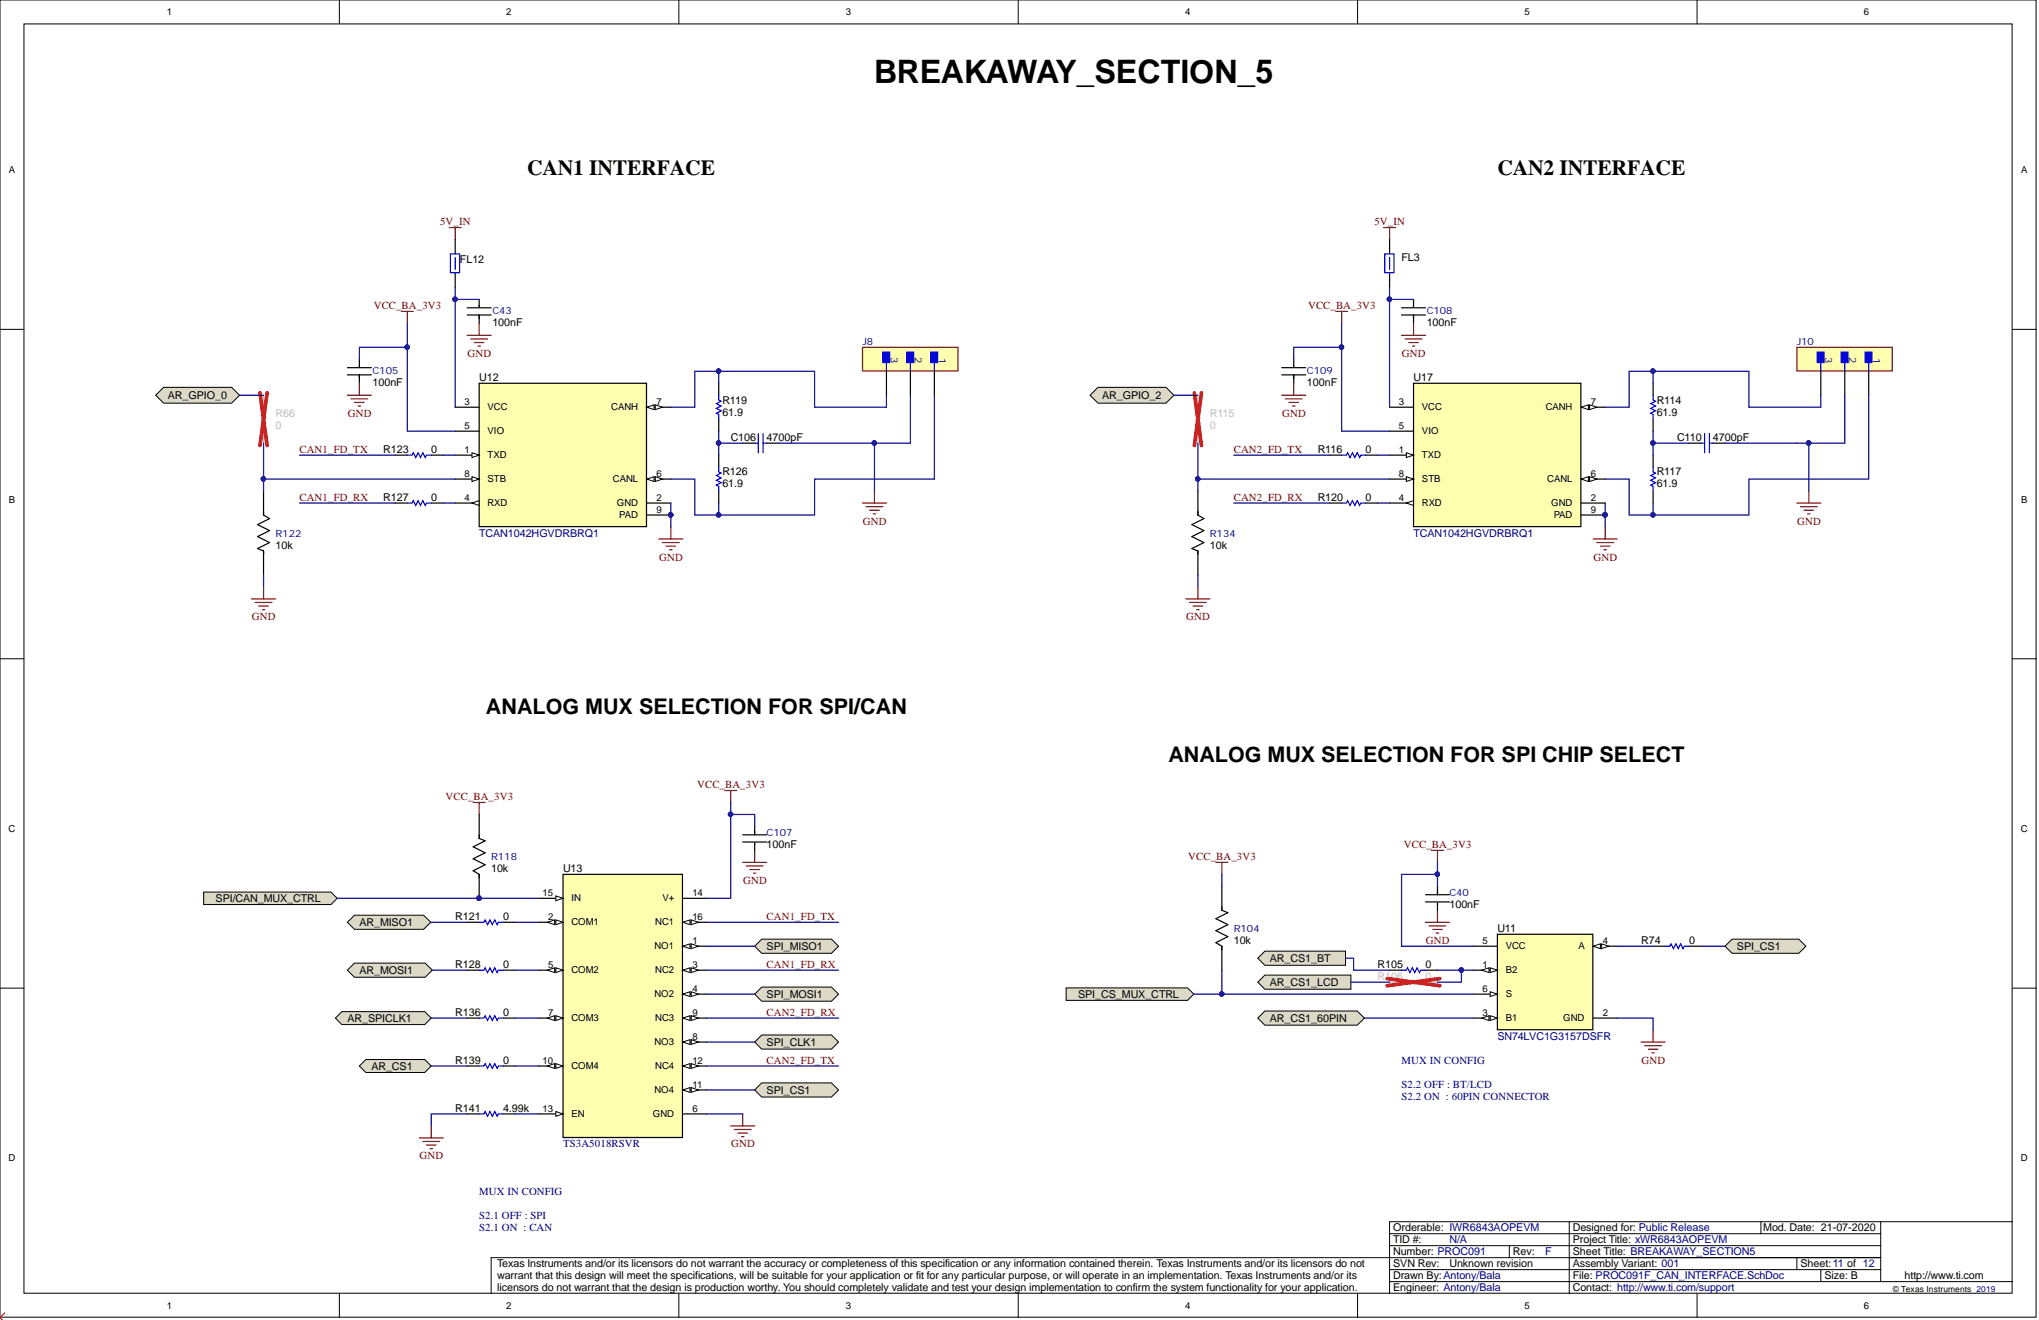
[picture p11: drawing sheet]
<svg xmlns="http://www.w3.org/2000/svg" width="431mm" height="279mm" viewBox="0 0 431 279" stroke-linecap="round" stroke-linejoin="round" font-family="sans-serif">
<defs><g id="words">
<text font-size="6.8" x="185" y="17.6">BREAKAWAY_SECTION_5</text>
<g font-size="4.6">
<text x="111.5" y="37">CAN1 INTERFACE</text>
<text x="316.8" y="37">CAN2 INTERFACE</text>
<text x="102.8" y="151.2">ANALOG MUX SELECTION FOR SPI/CAN</text>
<text x="247.2" y="161.3">ANALOG MUX SELECTION FOR SPI CHIP SELECT</text>
</g>
<g font-size="2.3" fill="#800000">
<text x="93.1" y="47.7">5V_IN</text>
<text x="290.8" y="47.7">5V_IN</text>
<text x="79.1" y="65.4">VCC_BA_3V3</text>
<text x="276.8" y="65.4">VCC_BA_3V3</text>
<text x="98.9" y="75.5">GND</text>
<text x="296.6" y="75.5">GND</text>
<text x="73.6" y="88.2">GND</text>
<text x="271.3" y="88.2">GND</text>
<text x="63.4" y="95.8">CAN1_FD_TX</text>
<text x="261.1" y="95.8">CAN2_FD_TX</text>
<text x="63.4" y="106">CAN1_FD_RX</text>
<text x="261.1" y="106">CAN2_FD_RX</text>
<text x="182.6" y="111">GND</text>
<text x="380.3" y="111">GND</text>
<text x="139.5" y="118.6">GND</text>
<text x="337.2" y="118.6">GND</text>
<text x="53.3" y="131.3">GND</text>
<text x="251" y="131.3">GND</text>
<text x="147.5" y="166.8">VCC_BA_3V3</text>
<text x="94.3" y="169.4">VCC_BA_3V3</text>
<text x="297.1" y="179.5">VCC_BA_3V3</text>
<text x="251.4" y="182">VCC_BA_3V3</text>
<text x="157.2" y="187.1">GND</text>
<text x="162.2" y="194.7">CAN1_FD_TX</text>
<text x="301.7" y="199.8">GND</text>
<text x="162.2" y="204.8">CAN1_FD_RX</text>
<text x="162.2" y="215">CAN2_FD_RX</text>
<text x="162.2" y="225.1">CAN2_FD_TX</text>
<text x="347.3" y="225.1">GND</text>
<text x="88.8" y="245.4">GND</text>
<text x="154.7" y="242.9">GND</text>
</g>
<g font-size="2.3">
<text x="97.3" y="55.8">FL12</text>
<text x="296.6" y="55.3">FL3</text>
<text x="104.2" y="69">100nF</text>
<text x="301.9" y="69">100nF</text>
<text x="78.8" y="81.6">100nF</text>
<text x="101.4" y="80.6">U12</text>
<text x="276.5" y="81.6">100nF</text>
<text x="299.1" y="80.6">U17</text>
<text x="35.5" y="84.4">AR_GPIO_0</text>
<text x="152.8" y="88">61.9</text>
<text x="152.8" y="85.4">R119</text>
<text x="233.2" y="84.4">AR_GPIO_2</text>
<text x="350.6" y="88">61.9</text>
<text x="350.6" y="85.4">R114</text>
<text x="81.1" y="95.8">R123</text>
<text x="91.3" y="95.8">0</text>
<text x="154.6" y="93.3">C106</text>
<text x="162.2" y="93.3">4700pF</text>
<text x="278.8" y="95.8">R116</text>
<text x="289" y="95.8">0</text>
<text x="354.9" y="93.3">C110</text>
<text x="362.5" y="93.3">4700pF</text>
<text x="152.8" y="100.6">R126</text>
<text x="350.6" y="100.6">R117</text>
<text x="81.1" y="106">R127</text>
<text x="91.3" y="106">0</text>
<text x="152.8" y="103.2">61.9</text>
<text x="278.8" y="106">R120</text>
<text x="289" y="106">0</text>
<text x="350.6" y="103.2">61.9</text>
<text x="58.3" y="116.1">10k</text>
<text x="256" y="116.1">10k</text>
<text x="162.2" y="179.5">100nF</text>
<text x="103.9" y="184.6">10k</text>
<text x="119.1" y="184.6">U13</text>
<text x="45.6" y="190.9">SPI/CAN_MUX_CTRL</text>
<text x="76" y="196">AR_MISO1</text>
<text x="96.3" y="194.7">R121</text>
<text x="106.5" y="194.7">0</text>
<text x="306.7" y="192.2">100nF</text>
<text x="316.8" y="197.2">U11</text>
<text x="162.2" y="201">SPI_MISO1</text>
<text x="261.1" y="199.8">10k</text>
<text x="268.7" y="203.6">AR_CS1_BT</text>
<text x="347.3" y="199.8">R74</text>
<text x="357.4" y="199.8">0</text>
<text x="367.5" y="201">SPI_CS1</text>
<text x="76" y="206.1">AR_MOSI1</text>
<text x="96.3" y="204.8">R128</text>
<text x="106.5" y="204.8">0</text>
<text x="268.7" y="208.7">AR_CS1_LCD</text>
<text x="291.5" y="204.8">R105</text>
<text x="301.6" y="204.8">0</text>
<text x="96.3" y="215">R136</text>
<text x="106.5" y="215">0</text>
<text x="162.2" y="211.2">SPI_MOSI1</text>
<text x="228.1" y="211.2">SPI_CS_MUX_CTRL</text>
<text x="73.5" y="216.3">AR_SPICLK1</text>
<text x="162.2" y="221.3">SPI_CLK1</text>
<text x="268.7" y="216.3">AR_CS1_60PIN</text>
<text x="78.6" y="226.4">AR_CS1</text>
<text x="96.3" y="225.1">R139</text>
<text x="106.5" y="225.1">0</text>
<text x="162.2" y="231.5">SPI_CS1</text>
<text x="96.3" y="235.3">R141</text>
<text x="106.5" y="235.3">4.99k</text>
<text x="294.8" y="263.2">TID #:</text>
<text x="294.8" y="260.6">Orderable: IWR6843AOPEVM</text>
<text x="332.8" y="263.2">Project Title: xWR6843AOPEVM</text>
<text x="332.8" y="260.6">Designed for: Public Release</text>
<text x="373.1" y="260.6">Mod. Date: 21-07-2020</text>
<text x="105.2" y="268.2">Texas Instruments and/or its licensors do not warrant the accuracy or completeness of this specification or any information contained therein. Texas Instruments and/or its licensors do not</text>
<text x="294.8" y="268.2">SVN Rev:</text>
<text x="294.8" y="265.7">Number: PROC091</text>
<text x="306.7" y="268.2">Unknown revision</text>
<text x="320.1" y="265.7">Rev:</text>
<text x="332.8" y="265.7">Sheet Title: BREAKAWAY_SECTION5</text>
<text x="332.8" y="268.2">Assembly Variant: 001</text>
<text x="381" y="268.2">Sheet:11 of 12</text>
<text x="105.2" y="270.8">warrant that this design will meet the specifications, will be suitable for your application or fit for any particular purpose, or will operate in an implementation. Texas Instruments and/or its</text>
<text x="105.2" y="273.3">licensors do not warrant that the design is production worthy. You should completely validate and test your design implementation to confirm the system functionality for your application.</text>
<text x="294.8" y="270.8">Drawn By:Antony/Bala</text>
<text x="294.8" y="273.3">Engineer: Antony/Bala</text>
<text x="332.8" y="270.8">File: PROC091F_CAN_INTERFACE.SchDoc</text>
<text x="332.8" y="273.3">Contact: http://www.ti.com/support</text>
<text x="386" y="270.8">Size: B</text>
<text x="403" y="270.8">http://www.ti.com</text>
</g>
<g font-size="2.3" fill="#c0bebc">
<text x="58.3" y="88.2">R66</text>
<text x="256" y="88.2">R115</text>
<text x="58.3" y="90.8">0</text>
<text x="256" y="90.8">0</text>
<text x="291.5" y="207.4">R106</text>
<text x="301.6" y="207.4">0</text>
</g>
<g font-size="2.3" fill="#000080">
<text x="101.4" y="113.6">TCAN1042HGVDRBRQ1</text>
<text x="299.1" y="113.6">TCAN1042HGVDRBRQ1</text>
<text x="316.8" y="220.1">SN74LVC1G3157DSFR</text>
<text x="296.6" y="225.1">MUX IN CONFIG</text>
<text x="296.6" y="232.7">S2.2 ON : 60PIN CONNECTOR</text>
<text x="296.6" y="230.2">S2.2 OFF : BT/LCD</text>
<text x="119.1" y="242.9">TS3A5018RSVR</text>
<text x="101.4" y="253">MUX IN CONFIG</text>
<text x="101.4" y="260.6">S2.1 ON : CAN</text>
<text x="101.4" y="258.1">S2.1 OFF : SPI</text>
<text x="306.7" y="263.2">N/A</text>
<text x="327" y="265.7">F</text>
</g>
<g font-size="2.1" fill="#000080">
<text x="104.2" y="66.5">C43</text>
<text x="301.9" y="66.5">C108</text>
<text x="182.5" y="73.1">J8</text>
<text x="188.5" y="75.6" transform="rotate(90 188.5 75.6)">3</text>
<text x="193.6" y="75.6" transform="rotate(90 193.6 75.6)">2</text>
<text x="198.6" y="75.7" transform="rotate(90 198.6 75.7)">1</text>
<text x="380.2" y="73.1">J10</text>
<text x="386.2" y="75.6" transform="rotate(90 386.2 75.6)">3</text>
<text x="391.3" y="75.6" transform="rotate(90 391.3 75.6)">2</text>
<text x="396.3" y="75.7" transform="rotate(90 396.3 75.7)">1</text>
<text x="78.8" y="79.2">C105</text>
<text x="276.5" y="79.2">C109</text>
<text x="58.3" y="113.7">R122</text>
<text x="256" y="113.7">R134</text>
<text x="162.2" y="177">C107</text>
<text x="103.9" y="182.1">R118</text>
<text x="306.7" y="189.7">C40</text>
<text x="261.1" y="197.3">R104</text>
</g>
<g font-size="2">
<text x="35.3" y="3.2">1</text>
<text x="107.1" y="3.2">2</text>
<text x="179" y="3.2">3</text>
<text x="250.8" y="3.2">4</text>
<text x="322.6" y="3.2">5</text>
<text x="394.4" y="3.2">6</text>
<text x="1.9" y="36.7">A</text>
<text x="427.7" y="36.7">A</text>
<text x="98.3" y="85.8">3</text>
<text x="103.2" y="86.8">VCC</text>
<text x="129.4" y="86.8">CANH</text>
<text x="138.9" y="85.8">7</text>
<text x="296" y="85.8">3</text>
<text x="300.9" y="86.8">VCC</text>
<text x="327.1" y="86.8">CANH</text>
<text x="336.6" y="85.8">7</text>
<text x="98.3" y="95.9">1</text>
<text x="98.3" y="90.8">5</text>
<text x="103.2" y="91.9">VIO</text>
<text x="296" y="95.9">1</text>
<text x="296" y="90.8">5</text>
<text x="300.9" y="91.9">VIO</text>
<text x="98.3" y="101">8</text>
<text x="103.2" y="96.9">TXD</text>
<text x="103.2" y="102">STB</text>
<text x="129.7" y="102">CANL</text>
<text x="138.9" y="101">6</text>
<text x="296" y="101">8</text>
<text x="300.9" y="96.9">TXD</text>
<text x="300.9" y="102">STB</text>
<text x="327.4" y="102">CANL</text>
<text x="336.6" y="101">6</text>
<text x="1.9" y="106.4">B</text>
<text x="98.3" y="106.1">4</text>
<text x="103.2" y="107.1">RXD</text>
<text x="130.5" y="107.1">GND</text>
<text x="138.9" y="106.1">2</text>
<text x="296" y="106.1">4</text>
<text x="300.9" y="107.1">RXD</text>
<text x="328.2" y="107.1">GND</text>
<text x="336.6" y="106.1">2</text>
<text x="427.7" y="106.4">B</text>
<text x="131" y="109.6">PAD</text>
<text x="138.9" y="108.6">9</text>
<text x="328.8" y="109.6">PAD</text>
<text x="336.6" y="108.6">9</text>
<text x="1.8" y="176.1">C</text>
<text x="427.6" y="176.1">C</text>
<text x="114.8" y="189.7">15</text>
<text x="120.9" y="190.7">IN</text>
<text x="140.2" y="190.7">V+</text>
<text x="146.5" y="189.7">14</text>
<text x="116" y="194.8">2</text>
<text x="120.9" y="195.8">COM1</text>
<text x="138.6" y="195.8">NC1</text>
<text x="146.5" y="194.8">16</text>
<text x="138.5" y="200.9">NO1</text>
<text x="146.5" y="199.9">1</text>
<text x="313.7" y="199.9">5</text>
<text x="318.6" y="200.9">VCC</text>
<text x="334" y="200.9">A</text>
<text x="339.1" y="199.9">4</text>
<text x="116" y="204.9">5</text>
<text x="120.9" y="205.9">COM2</text>
<text x="138.6" y="205.9">NC2</text>
<text x="146.5" y="204.9">3</text>
<text x="313.7" y="204.9">1</text>
<text x="318.6" y="205.9">B2</text>
<text x="116" y="215.1">7</text>
<text x="138.5" y="211">NO2</text>
<text x="146.5" y="210">4</text>
<text x="146.5" y="215.1">9</text>
<text x="313.7" y="215.1">3</text>
<text x="313.7" y="210">6</text>
<text x="318.6" y="211">S</text>
<text x="339.1" y="215.1">2</text>
<text x="120.9" y="216.1">COM3</text>
<text x="138.5" y="221.2">NO3</text>
<text x="138.6" y="216.1">NC3</text>
<text x="146.5" y="220.1">8</text>
<text x="318.6" y="216.1">B1</text>
<text x="330.8" y="216.1">GND</text>
<text x="114.8" y="225.2">10</text>
<text x="120.9" y="226.2">COM4</text>
<text x="138.6" y="226.2">NC4</text>
<text x="146.5" y="225.2">12</text>
<text x="138.5" y="231.3">NO4</text>
<text x="146.5" y="230.3">11</text>
<text x="114.8" y="235.4">13</text>
<text x="120.9" y="236.4">EN</text>
<text x="138.1" y="236.4">GND</text>
<text x="146.5" y="235.4">6</text>
<text x="1.8" y="245.8">D</text>
<text x="427.6" y="245.8">D</text>
<text x="35.3" y="277">1</text>
<text x="107.1" y="277">2</text>
<text x="179" y="277">3</text>
<text x="250.8" y="277">4</text>
<text x="322.6" y="277">5</text>
<text x="394.4" y="277">6</text>
</g>
<text font-size="1.8" x="400.5" y="273.4">© Texas Instruments 2019</text>
</g></defs>
<g fill="#fff" stroke="#000" stroke-width=".21">
<path d="M0 0h430.8v278.8h-430.8z"/>
<path d="M5.1 5.1h420.7v268.6h-420.7z"/>
</g>
<g fill="none" stroke="#000" stroke-width=".21">
<path d="M71.8 0v5.1M143.6 0v5.1M215.5 0v5.1M287.3 0v5.1M359.1 0v5.1M0 69.7h5.1M425.8 69.7h5.1M0 139.4h5.1M425.8 139.4h5.1M0 209.2h5.1M425.8 209.2h5.1M332 258.6h-38v15.2"/>
<path d="M372.6 258.6v2.5M398 258.6v12.7M425.8 258.6h-93.8v15.2M71.8 273.8v5.1M143.6 273.8v5.1M215.5 273.8v5.1M287.3 273.8v5.1M294 271.3h131.8M294 268.7h104M294 263.7h104M294 261.1h104M319.4 263.7v2.5"/>
<path d="M359.1 273.8v5.1M380.2 266.2v2.5M385.3 268.7v2.6M398 266.2h-294.1v7.6"/>
</g>
<path d="M-.1 278.8l.7 .6M1 277.9l-1.1 1" fill="none" stroke="#f00" stroke-width=".21"/>
<g fill="none" stroke="#800000" stroke-width=".25">
<path d="M95.1 48.2h2.5M96.3 48.2v2.5M98.9 71h5M99.6 71.7h3.6M100.4 72.5h2M101.1 73.3h.5M101.4 68.4v2.6M139.4 114.1h5.1M140.2 114.8h3.5M140.9 115.6h2.1M141.7 116.4h.5M141.9 111.5v2.6"/>
<path d="M257.3 182.5h2.5M258.5 182.5v2.6M301.6 195.2h5.1M302.4 196h3.5M302.9 180h2.5M303.2 196.7h2M303.9 197.5h.5M304.2 180v2.5M304.2 192.7v2.5M349.8 218v2.6M347.3 220.6h5M348 221.3h3.6"/>
<path d="M348.8 222.1h2M349.5 222.8h.5"/>
</g>
<g fill="none" stroke="#000" stroke-width=".25">
<path d="M98.9 66.7h5M98.9 65.2h5M101.4 63.4v1.5M101.4 66.7v1.7M152.1 81.1v2.6M152.1 88.7v2.6M152.1 96.3v2.6M152.1 103.9v2.6M258.5 187.6v5.1l1.3 .5-2.5 1.3 2.5 1.2-2.5 1.3 2.5 1.3-2.5 1.2 1.2 .8v5.1M301.6 189.4h5.1M301.6 190.9h5.1M304.2 187.6v1.8"/>
<path d="M304.2 191.2v1.5"/>
</g>
<path d="M152.1 83.7v1l.5 .2-1 .5 1 .5-1 .5 1 .6-1 .5 .5 .2v1M152.1 98.9v1l.5 .2-1 .5 1 .6-1 .5 1 .5-1 .5 .5 .2v1" fill="none" stroke="#00f" stroke-width=".25"/>
<g fill="#dcd9c7" stroke="#000" stroke-width=".21">
<path d="M366.5 198.8h14.1l1.5 1.5-1.5 1.5h-14.1l-1.5-1.5z" fill-rule="evenodd"/>
<path d="M267.6 214h19.6l1.5 1.5-1.5 1.5h-19.6l-1.5-1.5z" fill-rule="evenodd"/>
</g>
<path d="M316.8 197.7h20.2v20.3h-20.2z" fill="#ffffb0" stroke="#000" stroke-width=".25"/>
<path d="M311.8 205.4h5" fill="none" stroke="#000" stroke-width=".25"/>
<path d="M315.3 204.8l1.5 .6-1.5 .5z" fill="#fff"/>
<path d="M315.3 204.8l1.5 .6-1.5 .5z" fill="none" stroke="#000" stroke-width=".21"/>
<path d="M313.5 205.4l1.6-.6v1.1z" fill="#fff"/>
<path d="M313.5 205.4l1.6-.6v1.1z" fill="none" stroke="#000" stroke-width=".21"/>
<path d="M311.8 215.5h5M337.1 215.5h5.1" fill="none" stroke="#000" stroke-width=".25"/>
<path d="M315.3 215l1.5 .5-1.5 .5z" fill="#fff"/>
<path d="M315.3 215l1.5 .5-1.5 .5z" fill="none" stroke="#000" stroke-width=".21"/>
<path d="M313.5 215.5l1.6-.5v1z" fill="#fff"/>
<path d="M313.5 215.5l1.6-.5v1z" fill="none" stroke="#000" stroke-width=".21"/>
<path d="M337.1 200.3h5.1" fill="none" stroke="#000" stroke-width=".25"/>
<path d="M337.1 200.3l1.5-.5v1z" fill="#fff"/>
<path d="M337.1 200.3l1.5-.5v1z" fill="none" stroke="#000" stroke-width=".21"/>
<path d="M338.9 199.8l1.5 .5-1.5 .5z" fill="#fff"/>
<path d="M338.9 199.8l1.5 .5-1.5 .5z" fill="none" stroke="#000" stroke-width=".21"/>
<path d="M311.8 200.3h5M311.8 210.4h5" fill="none" stroke="#000" stroke-width=".25"/>
<path d="M315.3 209.9l1.5 .5-1.5 .5z" fill="#fff"/>
<path d="M315.3 209.9l1.5 .5-1.5 .5z" fill="none" stroke="#000" stroke-width=".21"/>
<g fill="#dcd9c7" stroke="#000" stroke-width=".21">
<path d="M267.6 206.4h18.2v3h-18.2l-1.5-1.5z" fill-rule="evenodd"/>
<path d="M267.6 201.3h17.1v3h-17.1l-1.5-1.5z" fill-rule="evenodd"/>
<path d="M225.6 209.1h25.7l1.3 1.3-1.3 1.3h-25.7z" fill-rule="evenodd"/>
</g>
<g fill="none" stroke="#000" stroke-width=".25">
<path d="M73.5 79.3h5.1M73.5 77.8h5.1M76 76.1v1.5M76 79.3v1.8M83.6 96.3h2.6M91.3 96.3h2.5M157.2 93.8h2.5M162.2 93.8h2.6M83.6 106.5h2.6M91.3 106.5h2.5M294 205.4h2.6M301.6 205.4h2.6"/>
<path d="M349.8 200.3h2.5M357.4 200.3h2.5"/>
</g>
<path d="M86.2 96.3h1l.2-.5 .6 1 .5-1 .5 1 .5-1 .5 1 .2-.5h1.1M159.7 93.8h.7M160.4 91.8v4M161.5 91.8v4M161.5 93.8h.7M86.2 106.5h1l.2-.5 .6 1 .5-1 .5 1 .5-1 .5 1 .2-.5h1.1M296.6 205.4h1l.2-.6 .5 1.1 .5-1.1 .6 1.1 .5-1.1 .5 1.1 .2-.5h1M352.3 200.3h1l.3-.5 .5 1 .5-1 .5 1 .5-1 .5 1 .3-.5h1" fill="none" stroke="#00f" stroke-width=".25"/>
<path d="M294 207.9h3.6l.2-.5 .5 1 .5-1 .6 1 .5-1 .5 1 .2-.5h3.6" fill="none" stroke="#c0bebc" stroke-width=".25"/>
<path d="M293.5 207.1l11.2 1.6M304.7 207.1l-11.2 1.6" fill="none" stroke="#f00" stroke-width=".76"/>
<path d="M84.9 65.9h2.5M86.2 65.9v2.5M73.5 83.7h5.1M74.3 84.4h3.5M75 85.2h2.1M75.8 85.9h.5M76 81.1v2.6M182.5 106.5h5.1M183.3 107.2h3.5M184 108h2M184.8 108.8h.5M185 103.9v2.6" fill="none" stroke="#800000" stroke-width=".25"/>
<path d="M101.4 81.1h35.4v30.4h-35.4z" fill="#ffffb0" stroke="#000" stroke-width=".25"/>
<path d="M96.3 96.3h5.1" fill="none" stroke="#000" stroke-width=".25"/>
<path d="M99.9 95.8l1.5 .5-1.5 .5z" fill="#fff"/>
<path d="M99.9 95.8l1.5 .5-1.5 .5z" fill="none" stroke="#000" stroke-width=".21"/>
<path d="M96.3 86.2h5.1M96.3 106.5h5.1M136.9 106.5h5" fill="none" stroke="#000" stroke-width=".25"/>
<path d="M99.9 106.5l1.5-.5v1z" fill="#fff"/>
<path d="M99.9 106.5l1.5-.5v1z" fill="none" stroke="#000" stroke-width=".21"/>
<path d="M96.3 91.3h5.1M136.9 101.4h5" fill="none" stroke="#000" stroke-width=".25"/>
<path d="M136.9 101.4l1.5-.5v1z" fill="#fff"/>
<path d="M136.9 101.4l1.5-.5v1z" fill="none" stroke="#000" stroke-width=".21"/>
<path d="M138.6 100.9l1.6 .5-1.6 .5z" fill="#fff"/>
<path d="M138.6 100.9l1.6 .5-1.6 .5z" fill="none" stroke="#000" stroke-width=".21"/>
<path d="M136.9 86.2h5" fill="none" stroke="#000" stroke-width=".25"/>
<path d="M136.9 86.2l1.5-.5v1z" fill="#fff"/>
<path d="M136.9 86.2l1.5-.5v1z" fill="none" stroke="#000" stroke-width=".21"/>
<path d="M138.6 85.7l1.6 .5-1.6 .5z" fill="#fff"/>
<path d="M138.6 85.7l1.6 .5-1.6 .5z" fill="none" stroke="#000" stroke-width=".21"/>
<path d="M96.3 101.4h5.1" fill="none" stroke="#000" stroke-width=".25"/>
<path d="M99.9 100.9l1.5 .5-1.5 .5z" fill="#fff"/>
<path d="M99.9 100.9l1.5 .5-1.5 .5z" fill="none" stroke="#000" stroke-width=".21"/>
<path d="M136.9 109h5" fill="none" stroke="#000" stroke-width=".25"/>
<circle cx="141.9" cy="109" r=".47" fill="#000080" stroke="#000080" stroke-width=".21"/>
<path d="M182.5 73.5h20.2v5h-20.2z" fill="#ffffb0" stroke="#800000" stroke-width=".25"/>
<g fill="#00f" stroke="#00f" stroke-width=".25">
<path d="M196.9 74.5h1.5v2.2h-1.5z"/>
<path d="M191.9 74.5h1.4v2.2h-1.4z"/>
<path d="M186.8 74.5h1.5v2.2h-1.5z"/>
</g>
<path d="M95.3 53.7h2v4h-2zM96.3 54.5v2.5M187.6 76.8v1.8M192.6 76.8v1.8M197.7 76.8v1.8" fill="none" stroke="#00f" stroke-width=".25"/>
<path d="M96.3 50.7v3M96.3 57.8v3M187.6 78.6v5.1M192.6 78.6v5.1M197.7 78.6v5.1" fill="none" stroke="#000" stroke-width=".25"/>
<path d="M55.8 83.7v3.5l.5 .3-1 .5 1 .5-1 .5 1 .5-1 .5 .5 .3v3.5" fill="none" stroke="#c0bebc" stroke-width=".25"/>
<path d="M55 83.2l1.5 11.1M56.5 83.2l-1.5 11.1" fill="none" stroke="#f00" stroke-width=".76"/>
<path d="M34.6 82h14.4l1.7 1.7-1.7 1.6h-14.4l-1.6-1.6z" fill-rule="evenodd" fill="#dcd9c7" stroke="#000" stroke-width=".21"/>
<path d="M119.1 185.1h25.3v55.7h-25.3z" fill="#ffffb0" stroke="#000" stroke-width=".25"/>
<path d="M144.5 200.3h5" fill="none" stroke="#000" stroke-width=".25"/>
<path d="M144.5 200.3l1.5-.5v1z" fill="#fff"/>
<path d="M144.5 200.3l1.5-.5v1z" fill="none" stroke="#000" stroke-width=".21"/>
<path d="M146.3 199.8l1.5 .5-1.5 .5z" fill="#fff"/>
<path d="M146.3 199.8l1.5 .5-1.5 .5z" fill="none" stroke="#000" stroke-width=".21"/>
<path d="M114.1 195.2h5" fill="none" stroke="#000" stroke-width=".25"/>
<path d="M117.6 194.7l1.5 .5-1.5 .5z" fill="#fff"/>
<path d="M117.6 194.7l1.5 .5-1.5 .5z" fill="none" stroke="#000" stroke-width=".21"/>
<path d="M115.8 195.2l1.6-.5v1z" fill="#fff"/>
<path d="M115.8 195.2l1.6-.5v1z" fill="none" stroke="#000" stroke-width=".21"/>
<path d="M144.5 205.4h5" fill="none" stroke="#000" stroke-width=".25"/>
<path d="M144.5 205.4l1.5-.6v1.1z" fill="#fff"/>
<path d="M144.5 205.4l1.5-.6v1.1z" fill="none" stroke="#000" stroke-width=".21"/>
<path d="M146.3 204.8l1.5 .6-1.5 .5z" fill="#fff"/>
<path d="M146.3 204.8l1.5 .6-1.5 .5z" fill="none" stroke="#000" stroke-width=".21"/>
<path d="M144.5 210.4h5" fill="none" stroke="#000" stroke-width=".25"/>
<path d="M144.5 210.4l1.5-.5v1z" fill="#fff"/>
<path d="M144.5 210.4l1.5-.5v1z" fill="none" stroke="#000" stroke-width=".21"/>
<path d="M146.3 209.9l1.5 .5-1.5 .5z" fill="#fff"/>
<path d="M146.3 209.9l1.5 .5-1.5 .5z" fill="none" stroke="#000" stroke-width=".21"/>
<path d="M114.1 205.4h5" fill="none" stroke="#000" stroke-width=".25"/>
<path d="M117.6 204.8l1.5 .6-1.5 .5z" fill="#fff"/>
<path d="M117.6 204.8l1.5 .6-1.5 .5z" fill="none" stroke="#000" stroke-width=".21"/>
<path d="M115.8 205.4l1.6-.6v1.1z" fill="#fff"/>
<path d="M115.8 205.4l1.6-.6v1.1z" fill="none" stroke="#000" stroke-width=".21"/>
<path d="M114.1 215.5h5M144.5 235.8h5" fill="none" stroke="#000" stroke-width=".25"/>
<path d="M117.6 215l1.5 .5-1.5 .5z" fill="#fff"/>
<path d="M117.6 215l1.5 .5-1.5 .5z" fill="none" stroke="#000" stroke-width=".21"/>
<path d="M115.8 215.5l1.6-.5v1z" fill="#fff"/>
<path d="M115.8 215.5l1.6-.5v1z" fill="none" stroke="#000" stroke-width=".21"/>
<path d="M144.5 220.6h5" fill="none" stroke="#000" stroke-width=".25"/>
<path d="M144.5 220.6l1.5-.5v1z" fill="#fff"/>
<path d="M144.5 220.6l1.5-.5v1z" fill="none" stroke="#000" stroke-width=".21"/>
<path d="M146.3 220.1l1.5 .5-1.5 .5z" fill="#fff"/>
<path d="M146.3 220.1l1.5 .5-1.5 .5z" fill="none" stroke="#000" stroke-width=".21"/>
<path d="M144.5 215.5h5" fill="none" stroke="#000" stroke-width=".25"/>
<path d="M144.5 215.5l1.5-.5v1z" fill="#fff"/>
<path d="M144.5 215.5l1.5-.5v1z" fill="none" stroke="#000" stroke-width=".21"/>
<path d="M146.3 215l1.5 .5-1.5 .5z" fill="#fff"/>
<path d="M146.3 215l1.5 .5-1.5 .5z" fill="none" stroke="#000" stroke-width=".21"/>
<path d="M114.1 225.6h5" fill="none" stroke="#000" stroke-width=".25"/>
<path d="M117.6 225.1l1.5 .5-1.5 .5z" fill="#fff"/>
<path d="M117.6 225.1l1.5 .5-1.5 .5z" fill="none" stroke="#000" stroke-width=".21"/>
<path d="M115.8 225.6l1.6-.5v1z" fill="#fff"/>
<path d="M115.8 225.6l1.6-.5v1z" fill="none" stroke="#000" stroke-width=".21"/>
<path d="M144.5 230.7h5" fill="none" stroke="#000" stroke-width=".25"/>
<path d="M144.5 230.7l1.5-.5v1z" fill="#fff"/>
<path d="M144.5 230.7l1.5-.5v1z" fill="none" stroke="#000" stroke-width=".21"/>
<path d="M146.3 230.2l1.5 .5-1.5 .5z" fill="#fff"/>
<path d="M146.3 230.2l1.5 .5-1.5 .5z" fill="none" stroke="#000" stroke-width=".21"/>
<path d="M144.5 225.6h5" fill="none" stroke="#000" stroke-width=".25"/>
<path d="M144.5 225.6l1.5-.5v1z" fill="#fff"/>
<path d="M144.5 225.6l1.5-.5v1z" fill="none" stroke="#000" stroke-width=".21"/>
<path d="M146.3 225.1l1.5 .5-1.5 .5z" fill="#fff"/>
<path d="M146.3 225.1l1.5 .5-1.5 .5z" fill="none" stroke="#000" stroke-width=".21"/>
<path d="M114.1 235.8h5" fill="none" stroke="#000" stroke-width=".25"/>
<path d="M117.6 235.3l1.5 .5-1.5 .5z" fill="#fff"/>
<path d="M117.6 235.3l1.5 .5-1.5 .5z" fill="none" stroke="#000" stroke-width=".21"/>
<path d="M114.1 190.1h5M144.5 190.1h5" fill="none" stroke="#000" stroke-width=".25"/>
<path d="M117.6 189.6l1.5 .5-1.5 .6z" fill="#fff"/>
<path d="M117.6 189.6l1.5 .5-1.5 .6z" fill="none" stroke="#000" stroke-width=".21"/>
<path d="M144.5 195.2h5" fill="none" stroke="#000" stroke-width=".25"/>
<path d="M144.5 195.2l1.5-.5v1z" fill="#fff"/>
<path d="M144.5 195.2l1.5-.5v1z" fill="none" stroke="#000" stroke-width=".21"/>
<path d="M146.3 194.7l1.5 .5-1.5 .5z" fill="#fff"/>
<path d="M146.3 194.7l1.5 .5-1.5 .5z" fill="none" stroke="#000" stroke-width=".21"/>
<g fill="#dcd9c7" stroke="#000" stroke-width=".21">
<path d="M75 193.7h14.6l1.5 1.5-1.5 1.5h-14.6l-1.5-1.5z" fill-rule="evenodd"/>
<path d="M75 203.9h15l1.5 1.5-1.5 1.5h-15l-1.5-1.5z" fill-rule="evenodd"/>
</g>
<path d="M101.4 172.4v5.1l1.3 .5-2.6 1.2 2.6 1.3-2.6 1.3 2.6 1.2-2.6 1.3 1.3 .8v5M98.9 195.2h2.5M106.5 195.2h2.5M98.9 205.4h2.5M98.9 215.5h2.5M106.5 205.4h2.5M106.5 215.5h2.5M98.9 225.6h2.5M98.9 235.8h2.5M106.5 225.6h2.5M106.5 235.8h2.5" fill="none" stroke="#000" stroke-width=".25"/>
<path d="M101.4 195.2h1l.3-.5 .5 1 .5-1 .5 1 .5-1 .5 1 .2-.5h1.1M101.4 205.4h1l.3-.6 .5 1.1 .5-1.1 .5 1.1 .5-1.1 .5 1.1 .2-.5h1.1M101.4 215.5h1l.3-.5 .5 1 .5-1 .5 1 .5-1 .5 1 .2-.5h1.1M101.4 225.6h1l.3-.5 .5 1 .5-1 .5 1 .5-1 .5 1 .2-.5h1.1M101.4 235.8h1l.3-.5 .5 1 .5-1 .5 1 .5-1 .5 1 .2-.5h1.1" fill="none" stroke="#00f" stroke-width=".25"/>
<path d="M100.1 169.9h2.6M101.4 169.9v2.5M91.3 238.3v2.6M88.7 240.9h5.1M89.5 241.6h3.5M90.2 242.4h2.1M91 243.1h.5" fill="none" stroke="#800000" stroke-width=".25"/>
<circle cx="101.4" cy="190.1" r=".47" fill="#000080" stroke="#000080" stroke-width=".21"/>
<g fill="#dcd9c7" stroke="#000" stroke-width=".21">
<path d="M43.1 188.8h26.9l1.4 1.3-1.4 1.4h-26.9z" fill-rule="evenodd"/>
<path d="M161.2 198.8h14.7l1.5 1.5-1.5 1.5h-14.7l-1.5-1.5z" fill-rule="evenodd"/>
<path d="M161.2 208.9h14.7l1.5 1.5-1.5 1.5h-14.7l-1.5-1.5z" fill-rule="evenodd"/>
</g>
<path d="M153.4 167.3h2.5M154.6 167.3v2.6M157.2 182.5h5M157.9 183.3h3.6M158.7 184.1h2M159.4 184.8h.5M159.7 180v2.5" fill="none" stroke="#800000" stroke-width=".25"/>
<path d="M157.2 176.7h5M157.2 178.2h5M159.7 174.9v1.8M159.7 178.5v1.5" fill="none" stroke="#000" stroke-width=".25"/>
<g fill="#dcd9c7" stroke="#000" stroke-width=".21">
<path d="M77.4 224.3h12.5l1.4 1.3-1.4 1.4h-12.5l-1.4-1.4z" fill-rule="evenodd"/>
<path d="M72.3 214.1h17.6l1.4 1.4-1.4 1.4h-17.6l-1.3-1.4z" fill-rule="evenodd"/>
<path d="M161.2 219.1h14.7l1.5 1.5-1.5 1.5h-14.7l-1.5-1.5z" fill-rule="evenodd"/>
<path d="M161.2 229.2h14.7l1.5 1.5-1.5 1.5h-14.7l-1.5-1.5z" fill-rule="evenodd"/>
</g>
<g fill="none" stroke="#800000" stroke-width=".25">
<path d="M292.8 48.2h2.5M294 48.2v2.5M296.6 71h5M297.3 71.7h3.6M298.1 72.5h2M298.8 73.3h.6M299.1 68.4v2.6M271.2 83.7h5.1M272 84.4h3.5M272.7 85.2h2.1M273.5 85.9h.5M273.8 81.1v2.6"/>
<path d="M337.1 114.1h5.1M337.9 114.8h3.5M338.6 115.6h2.1M339.4 116.4h.5M339.7 111.5v2.6M380.2 106.5h5.1M381 107.2h3.5M381.7 108h2.1M382.5 108.8h.5M382.7 103.9v2.6M53.2 126.8h5.1M54 127.5h3.5"/>
<path d="M54.8 128.3h2M55.5 129h.5M55.8 124.2v2.6M154.6 238.3h5.1M155.4 239.1h3.5M156.1 239.8h2.1M157.2 235.8v2.5M156.9 240.6h.5"/>
</g>
<g fill="none" stroke="#000" stroke-width=".25">
<path d="M271.2 79.3h5.1M271.2 77.8h5.1M273.8 76.1v1.5M273.8 79.3v1.8M296.6 66.7h5M296.6 65.2h5M299.1 63.4v1.5M299.1 66.7v1.7M281.4 96.3h2.5M289 96.3h2.5M349.8 81.1v2.6M349.8 88.7v2.6"/>
<path d="M349.8 96.3v2.6M357.4 93.8h2.5M362.5 93.8h2.5M55.8 103.9v5.1l1.2 .8-2.5 1.2 2.5 1.3-2.5 1.3 2.5 1.2-2.5 1.3 1.3 .5v5.1M281.4 106.5h2.5M289 106.5h2.5M349.8 103.9v2.6"/>
</g>
<path d="M283.9 96.3h1l.3-.5 .5 1 .5-1 .5 1 .5-1 .5 1 .2-.5h1.1M349.8 83.7v1l.5 .2-1 .5 1 .5-1 .5 1 .6-1 .5 .5 .2v1M349.8 98.9v1l.5 .2-1 .5 1 .6-1 .5 1 .5-1 .5 .5 .2v1M359.9 93.8h.8M360.7 91.8v4M361.7 91.8v4M361.7 93.8h.8M283.9 106.5h1l.3-.5 .5 1 .5-1 .5 1 .5-1 .5 1 .2-.5h1.1" fill="none" stroke="#00f" stroke-width=".25"/>
<path d="M299.1 81.1h35.4v30.4h-35.4z" fill="#ffffb0" stroke="#000" stroke-width=".25"/>
<path d="M294 96.3h5.1" fill="none" stroke="#000" stroke-width=".25"/>
<path d="M297.6 95.8l1.5 .5-1.5 .5z" fill="#fff"/>
<path d="M297.6 95.8l1.5 .5-1.5 .5z" fill="none" stroke="#000" stroke-width=".21"/>
<path d="M294 86.2h5.1M294 106.5h5.1M334.6 106.5h5.1" fill="none" stroke="#000" stroke-width=".25"/>
<path d="M297.6 106.5l1.5-.5v1z" fill="#fff"/>
<path d="M297.6 106.5l1.5-.5v1z" fill="none" stroke="#000" stroke-width=".21"/>
<path d="M294 91.3h5.1M334.6 101.4h5.1" fill="none" stroke="#000" stroke-width=".25"/>
<path d="M334.6 101.4l1.5-.5v1z" fill="#fff"/>
<path d="M334.6 101.4l1.5-.5v1z" fill="none" stroke="#000" stroke-width=".21"/>
<path d="M336.4 100.9l1.5 .5-1.5 .5z" fill="#fff"/>
<path d="M336.4 100.9l1.5 .5-1.5 .5z" fill="none" stroke="#000" stroke-width=".21"/>
<path d="M334.6 86.2h5.1" fill="none" stroke="#000" stroke-width=".25"/>
<path d="M334.6 86.2l1.5-.5v1z" fill="#fff"/>
<path d="M334.6 86.2l1.5-.5v1z" fill="none" stroke="#000" stroke-width=".21"/>
<path d="M336.4 85.7l1.5 .5-1.5 .5z" fill="#fff"/>
<path d="M336.4 85.7l1.5 .5-1.5 .5z" fill="none" stroke="#000" stroke-width=".21"/>
<path d="M294 101.4h5.1" fill="none" stroke="#000" stroke-width=".25"/>
<path d="M297.6 100.9l1.5 .5-1.5 .5z" fill="#fff"/>
<path d="M297.6 100.9l1.5 .5-1.5 .5z" fill="none" stroke="#000" stroke-width=".21"/>
<path d="M334.6 109h5.1" fill="none" stroke="#000" stroke-width=".25"/>
<circle cx="339.6" cy="109" r=".47" fill="#000080" stroke="#000080" stroke-width=".21"/>
<path d="M380.2 73.5h20.2v5h-20.2z" fill="#ffffb0" stroke="#800000" stroke-width=".25"/>
<g fill="#00f" stroke="#00f" stroke-width=".25">
<path d="M394.7 74.5h1.4v2.2h-1.4z"/>
<path d="M389.6 74.5h1.4v2.2h-1.4z"/>
<path d="M384.5 74.5h1.5v2.2h-1.5z"/>
</g>
<path d="M293 53.7h2v4h-2zM294 54.5v2.5M385.3 76.8v1.8M390.3 76.8v1.8M395.4 76.8v1.8" fill="none" stroke="#00f" stroke-width=".25"/>
<path d="M294 50.7v3M294 57.8v3M385.3 78.6v5.1M390.3 78.6v5.1M395.4 78.6v5.1" fill="none" stroke="#000" stroke-width=".25"/>
<path d="M253.5 83.7v3.5l.5 .3-1 .5 1 .5-1 .5 1 .5-1 .5 .5 .3v3.5" fill="none" stroke="#c0bebc" stroke-width=".25"/>
<path d="M252.7 83.2l1.5 11.1M254.2 83.2l-1.5 11.1" fill="none" stroke="#f00" stroke-width=".76"/>
<path d="M232.3 82h14.4l1.7 1.7-1.7 1.6h-14.4l-1.6-1.6z" fill-rule="evenodd" fill="#dcd9c7" stroke="#000" stroke-width=".21"/>
<path d="M253.5 103.9v5.1l1.2 .8-2.5 1.2 2.5 1.3-2.5 1.3 2.5 1.2-2.5 1.3 1.3 .5v5.1" fill="none" stroke="#000" stroke-width=".25"/>
<path d="M282.6 65.9h2.6M283.9 65.9v2.5M250.9 126.8h5.1M251.7 127.5h3.5M252.5 128.3h2M253.2 129h.5M253.5 124.2v2.6" fill="none" stroke="#800000" stroke-width=".25"/>
<g fill="none" stroke="#000080" stroke-width=".25">
<path d="M86.2 73.5v17.8h10.1M86.2 68.4v5.1h-10.2v2.6M96.3 60.8v25.4M96.3 63.4h5.1M152.1 78.6v2.5M283.9 73.5v17.8h10.1M283.9 68.4v5.1h-10.1v2.6M294 60.8v25.4M294 63.4h5.1M349.8 78.6v2.5M50.7 83.7h5.1M55.8 93.8v7.6h40.5"/>
<path d="M63.4 96.3h20.2M93.8 96.3h2.5M152.1 91.3v5M152.1 93.8h5.1M185 93.8v10.1M187.6 83.7v2.5h-15.2v-7.6h-25.4v7.6h-5.1M192.6 83.7v10.1h-27.8M197.7 83.7v17.7h-25.3v7.6h-25.4v-7.6h-5.1M248.4 83.7h5.1M253.5 93.8v7.6h40.5M261.1 96.3h20.3M291.5 96.3h2.5"/>
<path d="M349.8 91.3v5M349.8 93.8h7.6M382.7 93.8v10.1M385.3 83.7v2.5h-15.2v-7.6h-25.4v7.6h-5M390.3 83.7v10.1h-25.3M395.4 83.7v17.7h-25.3v7.6h-25.4v-7.6h-5M55.8 101.4v2.5M63.4 106.5h20.2M93.8 106.5h2.5M141.9 106.5v5M152.1 106.5v2.5M253.5 101.4v2.5"/>
<path d="M261.1 106.5h20.3M291.5 106.5h2.5M339.7 106.5v5M349.8 106.5v2.5M55.8 121.7v2.5M253.5 121.7v2.5M154.6 172.4h5.1v2.5M154.6 169.9v20.2h-5.1M71.4 190.1h42.7M91.1 195.2h7.8M109 195.2h5.1M149.5 195.2h27.9"/>
<path d="M258.5 185.1v2.5M304.2 182.5v2.6h-7.6v15.2h15.2M304.2 185.1v2.5M91.3 215.5h7.6M91.5 205.4h7.4M109 215.5h5.1M109 205.4h5.1M149.5 215.5h27.9M149.5 200.3h10.2M149.5 205.4h27.9M149.5 210.4h10.2M252.6 210.4h59.2"/>
<path d="M258.5 205.4v5M284.7 202.8h1.7v2.6h7.6M285.8 207.9h8.2M288.7 215.5h23.1M304.2 205.4h5M311.8 205.4h-2.6v2.5h-5M342.2 215.5h7.6v2.5M342.2 200.3h7.6M359.9 200.3h5.1M91.3 225.6h7.6M98.9 235.8h-7.6v2.5M109 225.6h5.1"/>
<path d="M109 235.8h5.1M149.5 225.6h27.9M149.5 235.8h7.7M149.5 220.6h10.2M149.5 230.7h10.2"/>
</g>
<g fill="#000080" stroke="#000080" stroke-width=".21">
<circle cx="152" cy="93.8" r=".47"/>
<circle cx="304.1" cy="185" r=".47"/>
<circle cx="309.2" cy="205.3" r=".47"/>
<circle cx="96.3" cy="63.3" r=".47"/>
<circle cx="86.1" cy="73.5" r=".47"/>
<circle cx="55.7" cy="101.4" r=".47"/>
<circle cx="101.4" cy="190.1" r=".47"/>
<circle cx="154.6" cy="172.4" r=".47"/>
<circle cx="152" cy="109" r=".47"/>
<circle cx="152" cy="78.6" r=".47"/>
<circle cx="141.9" cy="109" r=".47"/>
<circle cx="349.8" cy="93.8" r=".47"/>
<circle cx="294" cy="63.3" r=".47"/>
<circle cx="283.9" cy="73.5" r=".47"/>
<circle cx="253.4" cy="101.4" r=".47"/>
<circle cx="349.8" cy="109" r=".47"/>
<circle cx="349.8" cy="78.6" r=".47"/>
<circle cx="339.6" cy="109" r=".47"/>
<circle cx="258.5" cy="210.4" r=".47"/>
<circle cx="185" cy="93.8" r=".47"/>
<circle cx="382.7" cy="93.8" r=".47"/>
</g>
<use href="#words"/>
</svg>
